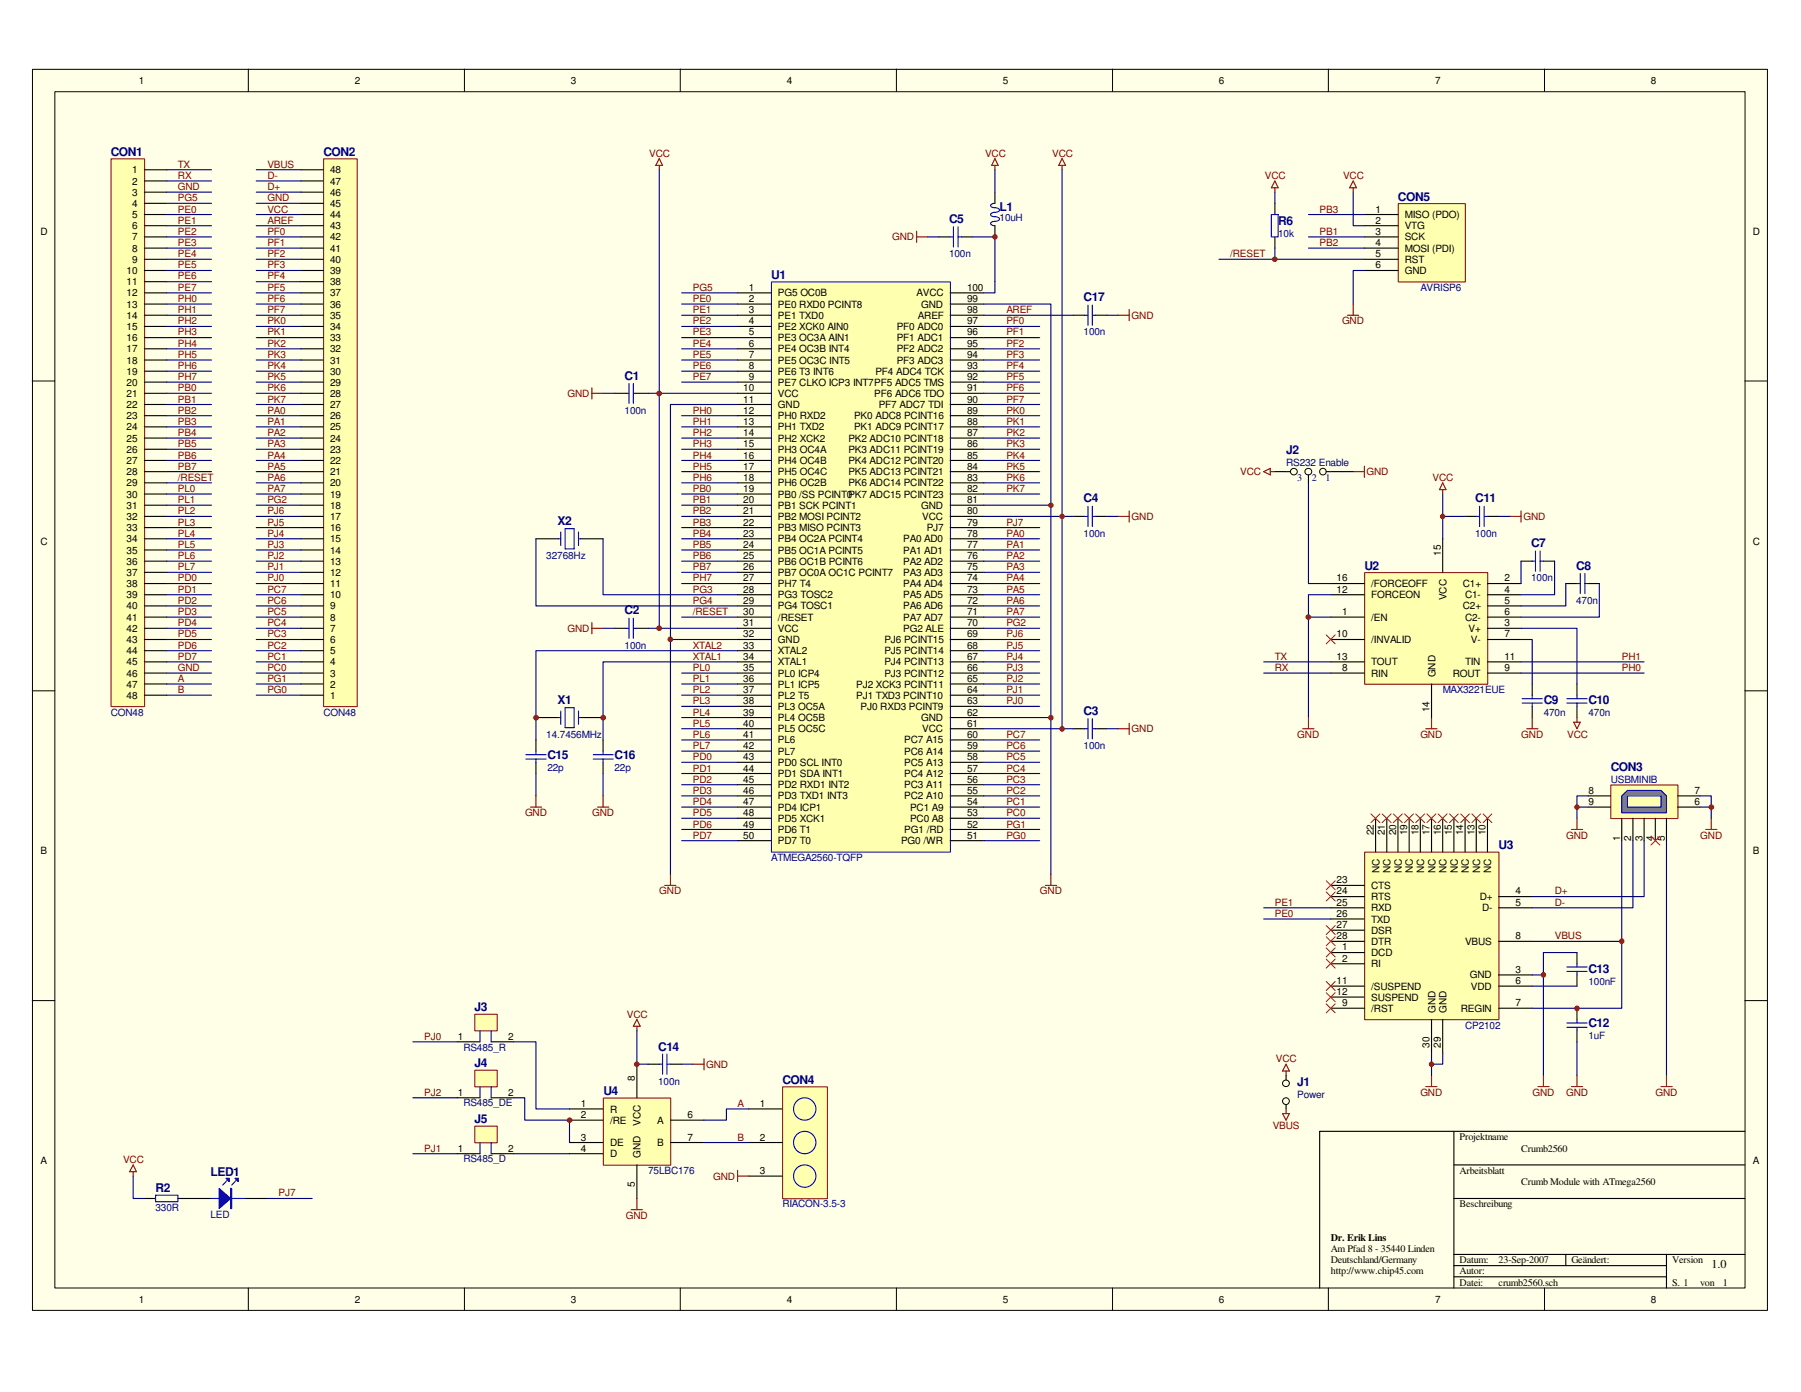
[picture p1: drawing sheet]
<svg xmlns="http://www.w3.org/2000/svg" width="279mm" height="216mm" viewBox="0 0 279 216" stroke-linecap="round" stroke-linejoin="round" font-family="sans-serif">
<defs><g id="words">
<g font-size="1.9" fill="#000080">
<text x="17.2" y="24.2">CON1</text>
<text x="50.2" y="24.2">CON2</text>
<text x="147.2" y="34.6">C5</text>
<text x="155.1" y="32.7">L1</text>
<text x="198.3" y="35">R6</text>
<text x="216.9" y="31.1">CON5</text>
<text x="119.6" y="43.3">U1</text>
<text x="168.1" y="46.7">C17</text>
<text x="96.9" y="58.9">C1</text>
<text x="199.5" y="70.5">J2</text>
<text x="168.1" y="77.9">C4</text>
<text x="228.9" y="77.9">C11</text>
<text x="86.5" y="81.4">X2</text>
<text x="211.7" y="88.3">U2</text>
<text x="237.5" y="84.9">C7</text>
<text x="244.5" y="88.3">C8</text>
<text x="96.9" y="95.3">C2</text>
<text x="86.5" y="109.2">X1</text>
<text x="168.1" y="110.9">C3</text>
<text x="239.5" y="109.2">C9</text>
<text x="246.4" y="109.2">C10</text>
<text x="84.9" y="117.6">C15</text>
<text x="95.3" y="117.6">C16</text>
<text x="249.9" y="119.6">CON3</text>
<text x="232.5" y="131.7">U3</text>
<text x="246.4" y="151">C13</text>
<text x="73.6" y="156.8">J3</text>
<text x="246.4" y="159.3">C12</text>
<text x="73.6" y="165.5">J4</text>
<text x="102.1" y="162.9">C14</text>
<text x="93.6" y="169.8">U4</text>
<text x="121.4" y="168.1">CON4</text>
<text x="201.3" y="168.5">J1</text>
<text x="73.6" y="174.2">J5</text>
<text x="24.1" y="185">R2</text>
<text x="32.6" y="182.3">LED1</text>
</g>
<text font-size="1.9" x="265.5" y="196.7">1.0</text>
<g font-size="1.6">
<text x="21.5" y="13">1</text>
<text x="55" y="13">2</text>
<text x="88.6" y="13">3</text>
<text x="122.1" y="13">4</text>
<text x="155.6" y="13">5</text>
<text x="189.1" y="13">6</text>
<text x="222.6" y="13">7</text>
<text x="256.1" y="13">8</text>
<text x="20.5" y="26.9">1</text>
<text x="20.5" y="28.6">2</text>
<text x="51.2" y="28.6">47</text>
<text x="51.2" y="26.9">48</text>
<text x="20.5" y="30.4">3</text>
<text x="20.5" y="32.1">4</text>
<text x="20.5" y="33.8">5</text>
<text x="20.5" y="35.6">6</text>
<text x="51.2" y="35.6">43</text>
<text x="51.2" y="33.8">44</text>
<text x="51.2" y="32.1">45</text>
<text x="51.2" y="30.4">46</text>
<text x="213.4" y="33">1</text>
<text x="213.4" y="34.7">2</text>
<text x="217.9" y="33.8">MISO (PDO)</text>
<text x="217.9" y="35.6">VTG</text>
<text x="6.3" y="36.4">D</text>
<text x="20.5" y="37.3">7</text>
<text x="20.5" y="39">8</text>
<text x="20.5" y="40.8">9</text>
<text x="51.2" y="40.8">40</text>
<text x="51.2" y="39">41</text>
<text x="51.2" y="37.3">42</text>
<text x="213.4" y="36.4">3</text>
<text x="213.4" y="38.1">4</text>
<text x="213.4" y="39.9">5</text>
<text x="213.4" y="41.6">6</text>
<text x="217.9" y="37.3">SCK</text>
<text x="217.9" y="39">MOSI (PDI)</text>
<text x="217.9" y="40.8">RST</text>
<text x="271.9" y="36.4">D</text>
<text x="19.6" y="42.5">10</text>
<text x="19.6" y="44.2">11</text>
<text x="19.6" y="46">12</text>
<text x="19.6" y="47.7">13</text>
<text x="51.2" y="47.7">36</text>
<text x="51.2" y="46">37</text>
<text x="51.2" y="44.2">38</text>
<text x="51.2" y="42.5">39</text>
<text x="116.2" y="45.1">1</text>
<text x="116.2" y="46.8">2</text>
<text x="120.7" y="46">PG5 OC0B</text>
<text x="120.7" y="47.7">PE0 RXD0 PCINT8</text>
<text x="142.2" y="46">AVCC</text>
<text x="142.9" y="47.7">GND</text>
<text x="150" y="45.1">100</text>
<text x="150" y="46.8">99</text>
<text x="217.9" y="42.5">GND</text>
<text x="19.6" y="49.4">14</text>
<text x="19.6" y="51.2">15</text>
<text x="19.6" y="52.9">16</text>
<text x="51.2" y="52.9">33</text>
<text x="51.2" y="51.2">34</text>
<text x="51.2" y="49.4">35</text>
<text x="116.2" y="48.6">3</text>
<text x="116.2" y="50.3">4</text>
<text x="116.2" y="52">5</text>
<text x="116.2" y="53.8">6</text>
<text x="120.7" y="49.4">PE1 TXD0</text>
<text x="120.7" y="51.2">PE2 XCK0 AIN0</text>
<text x="120.7" y="52.9">PE3 OC3A AIN1</text>
<text x="139.1" y="52.9">PF1 ADC1</text>
<text x="139.1" y="51.2">PF0 ADC0</text>
<text x="142.4" y="49.4">AREF</text>
<text x="150" y="48.6">98</text>
<text x="150" y="53.8">95</text>
<text x="150" y="52">96</text>
<text x="150" y="50.3">97</text>
<text x="19.6" y="54.7">17</text>
<text x="19.6" y="56.4">18</text>
<text x="19.6" y="58.1">19</text>
<text x="19.6" y="59.8">20</text>
<text x="51.2" y="59.8">29</text>
<text x="51.2" y="58.1">30</text>
<text x="51.2" y="56.4">31</text>
<text x="51.2" y="54.7">32</text>
<text x="116.2" y="55.5">7</text>
<text x="116.2" y="57.2">8</text>
<text x="116.2" y="59">9</text>
<text x="120.7" y="54.7">PE4 OC3B INT4</text>
<text x="120.7" y="56.4">PE5 OC3C INT5</text>
<text x="120.7" y="58.1">PE6 T3 INT6</text>
<text x="120.7" y="59.8">PE7 CLKO ICP3 INT7PF5 ADC5 TMS</text>
<text x="135.8" y="58.1">PF4 ADC4 TCK</text>
<text x="139.1" y="56.4">PF3 ADC3</text>
<text x="139.1" y="54.7">PF2 ADC2</text>
<text x="150" y="59">92</text>
<text x="150" y="55.5">94</text>
<text x="150" y="57.2">93</text>
<text x="19.6" y="61.6">21</text>
<text x="19.6" y="63.3">22</text>
<text x="19.6" y="65">23</text>
<text x="51.2" y="65">26</text>
<text x="51.2" y="63.3">27</text>
<text x="51.2" y="61.6">28</text>
<text x="115.3" y="60.7">10</text>
<text x="115.3" y="62.4">11</text>
<text x="115.3" y="64.2">12</text>
<text x="115.3" y="65.9">13</text>
<text x="120.7" y="61.6">VCC</text>
<text x="120.7" y="63.3">GND</text>
<text x="120.7" y="65">PH0 RXD2</text>
<text x="132.5" y="65">PK0 ADC8 PCINT16</text>
<text x="135.6" y="61.6">PF6 ADC6 TDO</text>
<text x="136.3" y="63.3">PF7 ADC7 TDI</text>
<text x="150" y="60.7">91</text>
<text x="150" y="65.9">88</text>
<text x="150" y="64.2">89</text>
<text x="150" y="62.4">90</text>
<text x="19.6" y="66.8">24</text>
<text x="19.6" y="68.5">25</text>
<text x="19.6" y="70.2">26</text>
<text x="19.6" y="72">27</text>
<text x="51.2" y="72">22</text>
<text x="51.2" y="70.2">23</text>
<text x="51.2" y="68.5">24</text>
<text x="51.2" y="66.8">25</text>
<text x="115.3" y="67.6">14</text>
<text x="115.3" y="69.4">15</text>
<text x="115.3" y="71.1">16</text>
<text x="120.7" y="66.8">PH1 TXD2</text>
<text x="120.7" y="68.5">PH2 XCK2</text>
<text x="120.7" y="70.2">PH3 OC4A</text>
<text x="120.7" y="72">PH4 OC4B</text>
<text x="131.6" y="72">PK4 ADC12 PCINT20</text>
<text x="131.6" y="70.2">PK3 ADC11 PCINT19</text>
<text x="131.6" y="68.5">PK2 ADC10 PCINT18</text>
<text x="132.5" y="66.8">PK1 ADC9 PCINT17</text>
<text x="150" y="71.1">85</text>
<text x="150" y="69.4">86</text>
<text x="150" y="67.6">87</text>
<text x="19.6" y="73.7">28</text>
<text x="19.6" y="75.4">29</text>
<text x="19.6" y="77.2">30</text>
<text x="51.2" y="77.2">19</text>
<text x="51.2" y="75.4">20</text>
<text x="51.2" y="73.7">21</text>
<text x="115.3" y="72.9">17</text>
<text x="115.3" y="74.6">18</text>
<text x="115.3" y="76.3">19</text>
<text x="120.7" y="73.7">PH5 OC4C</text>
<text x="120.7" y="75.4">PH6 OC2B</text>
<text x="120.7" y="77.2">PB0 /SS PCINT0PK7 ADC15 PCINT23</text>
<text x="131.6" y="75.4">PK6 ADC14 PCINT22</text>
<text x="131.6" y="73.7">PK5 ADC13 PCINT21</text>
<text x="150" y="76.3">82</text>
<text x="150" y="74.6">83</text>
<text x="150" y="72.9">84</text>
<text x="19.6" y="78.9">31</text>
<text x="19.6" y="80.6">32</text>
<text x="19.6" y="82.4">33</text>
<text x="51.2" y="82.4">16</text>
<text x="51.2" y="80.6">17</text>
<text x="51.2" y="78.9">18</text>
<text x="115.3" y="78.1">20</text>
<text x="115.3" y="79.8">21</text>
<text x="115.3" y="81.5">22</text>
<text x="115.3" y="83.2">23</text>
<text x="120.7" y="78.9">PB1 SCK PCINT1</text>
<text x="120.7" y="80.6">PB2 MOSI PCINT2</text>
<text x="120.7" y="82.4">PB3 MISO PCINT3</text>
<text x="142.9" y="78.9">GND</text>
<text x="143.1" y="80.6">VCC</text>
<text x="143.8" y="82.4">PJ7</text>
<text x="150" y="83.2">78</text>
<text x="150" y="79.8">80</text>
<text x="150" y="78.1">81</text>
<text x="150" y="81.5">79</text>
<text x="6.3" y="84.5">C</text>
<text x="19.6" y="84.1">34</text>
<text x="19.6" y="85.9">35</text>
<text x="19.6" y="87.6">36</text>
<text x="19.6" y="89.3">37</text>
<text x="51.2" y="89.3">12</text>
<text x="51.2" y="87.6">13</text>
<text x="51.2" y="85.9">14</text>
<text x="51.2" y="84.1">15</text>
<text x="115.3" y="85">24</text>
<text x="115.3" y="86.7">25</text>
<text x="115.3" y="88.4">26</text>
<text x="120.7" y="84.1">PB4 OC2A PCINT4</text>
<text x="120.7" y="85.9">PB5 OC1A PCINT5</text>
<text x="120.7" y="87.6">PB6 OC1B PCINT6</text>
<text x="120.7" y="89.3">PB7 OC0A OC1C PCINT7</text>
<text x="140.1" y="89.3">PA3 AD3</text>
<text x="140.1" y="87.6">PA2 AD2</text>
<text x="140.1" y="85.9">PA1 AD1</text>
<text x="140.1" y="84.1">PA0 AD0</text>
<text x="150" y="88.4">75</text>
<text x="150" y="86.7">76</text>
<text x="150" y="85">77</text>
<text x="223.5" y="86.2" transform="rotate(-90 223.5 86.2)">15</text>
<text x="271.9" y="84.5">C</text>
<text x="19.6" y="91.1">38</text>
<text x="19.6" y="92.8">39</text>
<text x="19.6" y="94.5">40</text>
<text x="51.2" y="94.5">9</text>
<text x="51.2" y="92.8">10</text>
<text x="51.2" y="91.1">11</text>
<text x="115.3" y="90.2">27</text>
<text x="115.3" y="91.9">28</text>
<text x="115.3" y="93.6">29</text>
<text x="115.3" y="95.4">30</text>
<text x="120.7" y="91.1">PH7 T4</text>
<text x="120.7" y="92.8">PG3 TOSC2</text>
<text x="120.7" y="94.5">PG4 TOSC1</text>
<text x="140.1" y="94.5">PA6 AD6</text>
<text x="140.1" y="92.8">PA5 AD5</text>
<text x="140.1" y="91.1">PA4 AD4</text>
<text x="150" y="95.4">71</text>
<text x="150" y="93.6">72</text>
<text x="150" y="91.9">73</text>
<text x="150" y="90.2">74</text>
<text x="207.3" y="91.9">12</text>
<text x="207.3" y="90.2">16</text>
<text x="208.2" y="95.4">1</text>
<text x="212.7" y="92.8">FORCEON</text>
<text x="212.7" y="91.1">/FORCEOFF</text>
<text x="224.4" y="93.1" transform="rotate(-90 224.4 93.1)">VCC</text>
<text x="226.9" y="91.1">C1+</text>
<text x="226.9" y="94.5">C2+</text>
<text x="227.3" y="92.8">C1-</text>
<text x="233.4" y="90.2">2</text>
<text x="233.4" y="93.6">5</text>
<text x="233.4" y="91.9">4</text>
<text x="233.4" y="95.4">6</text>
<text x="19.6" y="96.3">41</text>
<text x="19.6" y="98">42</text>
<text x="19.6" y="99.7">43</text>
<text x="19.6" y="101.5">44</text>
<text x="51.2" y="101.5">5</text>
<text x="51.2" y="99.7">6</text>
<text x="51.2" y="98">7</text>
<text x="51.2" y="96.3">8</text>
<text x="115.3" y="97.1">31</text>
<text x="115.3" y="98.8">32</text>
<text x="115.3" y="100.6">33</text>
<text x="120.7" y="96.3">/RESET</text>
<text x="120.7" y="98">VCC</text>
<text x="120.7" y="99.7">GND</text>
<text x="120.7" y="101.5">XTAL2</text>
<text x="137.2" y="101.5">PJ5 PCINT14</text>
<text x="137.2" y="99.7">PJ6 PCINT15</text>
<text x="140.1" y="98">PG2 ALE</text>
<text x="140.1" y="96.3">PA7 AD7</text>
<text x="150" y="100.6">68</text>
<text x="150" y="98.8">69</text>
<text x="150" y="97.1">70</text>
<text x="207.3" y="98.8">10</text>
<text x="212.7" y="96.3">/EN</text>
<text x="212.7" y="99.7">/INVALID</text>
<text x="227.3" y="96.3">C2-</text>
<text x="227.8" y="98">V+</text>
<text x="228.2" y="99.7">V-</text>
<text x="233.4" y="97.1">3</text>
<text x="233.4" y="98.8">7</text>
<text x="19.6" y="103.2">45</text>
<text x="19.6" y="104.9">46</text>
<text x="19.6" y="106.7">47</text>
<text x="51.2" y="106.7">2</text>
<text x="51.2" y="104.9">3</text>
<text x="51.2" y="103.2">4</text>
<text x="115.3" y="102.3">34</text>
<text x="115.3" y="104.1">35</text>
<text x="115.3" y="105.8">36</text>
<text x="115.3" y="107.5">37</text>
<text x="120.7" y="103.2">XTAL1</text>
<text x="120.7" y="104.9">PL0 ICP4</text>
<text x="120.7" y="106.7">PL1 ICP5</text>
<text x="132.8" y="106.7">PJ2 XCK3 PCINT11</text>
<text x="137.2" y="104.9">PJ3 PCINT12</text>
<text x="137.2" y="103.2">PJ4 PCINT13</text>
<text x="150" y="104.1">66</text>
<text x="150" y="102.3">67</text>
<text x="150" y="107.5">64</text>
<text x="150" y="105.8">65</text>
<text x="207.3" y="102.3">13</text>
<text x="208.2" y="104.1">8</text>
<text x="212.7" y="104.9">RIN</text>
<text x="212.7" y="103.2">TOUT</text>
<text x="222.7" y="105.1" transform="rotate(-90 222.7 105.1)">GND</text>
<text x="225.4" y="104.9">ROUT</text>
<text x="227.3" y="103.2">TIN</text>
<text x="233.4" y="104.1">9</text>
<text x="233.4" y="102.3">11</text>
<text x="19.6" y="108.4">48</text>
<text x="51.2" y="108.4">1</text>
<text x="115.3" y="109.3">38</text>
<text x="115.3" y="111">39</text>
<text x="115.3" y="112.7">40</text>
<text x="120.7" y="108.4">PL2 T5</text>
<text x="120.7" y="110.1">PL3 OC5A</text>
<text x="120.7" y="111.8">PL4 OC5B</text>
<text x="120.7" y="113.6">PL5 OC5C</text>
<text x="132.8" y="108.4">PJ1 TXD3 PCINT10</text>
<text x="133.5" y="110.1">PJ0 RXD3 PCINT9</text>
<text x="142.9" y="111.8">GND</text>
<text x="143.1" y="113.6">VCC</text>
<text x="150" y="112.7">61</text>
<text x="150" y="111">62</text>
<text x="150" y="109.3">63</text>
<text x="221.8" y="110.4" transform="rotate(-90 221.8 110.4)">14</text>
<text x="115.3" y="114.5">41</text>
<text x="115.3" y="116.2">42</text>
<text x="115.3" y="117.9">43</text>
<text x="115.3" y="119.7">44</text>
<text x="120.7" y="115.3">PL6</text>
<text x="120.7" y="117.1">PL7</text>
<text x="120.7" y="118.8">PD0 SCL INT0</text>
<text x="140.3" y="118.8">PC5 A13</text>
<text x="140.3" y="117.1">PC6 A14</text>
<text x="140.3" y="115.3">PC7 A15</text>
<text x="150" y="119.7">57</text>
<text x="150" y="117.9">58</text>
<text x="150" y="116.2">59</text>
<text x="150" y="114.5">60</text>
<text x="115.3" y="121.4">45</text>
<text x="115.3" y="123.1">46</text>
<text x="115.3" y="124.9">47</text>
<text x="120.7" y="120.5">PD1 SDA INT1</text>
<text x="120.7" y="122.3">PD2 RXD1 INT2</text>
<text x="120.7" y="124">PD3 TXD1 INT3</text>
<text x="120.7" y="125.7">PD4 ICP1</text>
<text x="140.3" y="124">PC2 A10</text>
<text x="140.3" y="122.3">PC3 A11</text>
<text x="140.3" y="120.5">PC4 A12</text>
<text x="141.2" y="125.7">PC1 A9</text>
<text x="150" y="123.1">55</text>
<text x="150" y="121.4">56</text>
<text x="150" y="124.9">54</text>
<text x="246.4" y="124.9">9</text>
<text x="246.4" y="123.1">8</text>
<text x="262.9" y="123.1">7</text>
<text x="262.9" y="124.9">6</text>
<text x="115.3" y="126.6">48</text>
<text x="115.3" y="128.4">49</text>
<text x="115.3" y="130.1">50</text>
<text x="120.7" y="127.5">PD5 XCK1</text>
<text x="120.7" y="129.2">PD6 T1</text>
<text x="120.7" y="130.9">PD7 T0</text>
<text x="139.8" y="130.9">PG0 /WR</text>
<text x="140.3" y="129.2">PG1 /RD</text>
<text x="141.2" y="127.5">PC0 A8</text>
<text x="150" y="128.4">52</text>
<text x="150" y="126.6">53</text>
<text x="150" y="130.1">51</text>
<text x="213.1" y="129.5" transform="rotate(-90 213.1 129.5)">22</text>
<text x="214.8" y="129.5" transform="rotate(-90 214.8 129.5)">21</text>
<text x="216.6" y="129.5" transform="rotate(-90 216.6 129.5)">20</text>
<text x="218.3" y="129.5" transform="rotate(-90 218.3 129.5)">19</text>
<text x="220" y="129.5" transform="rotate(-90 220 129.5)">18</text>
<text x="221.8" y="129.5" transform="rotate(-90 221.8 129.5)">17</text>
<text x="223.5" y="129.5" transform="rotate(-90 223.5 129.5)">16</text>
<text x="225.3" y="129.5" transform="rotate(-90 225.3 129.5)">15</text>
<text x="227" y="129.5" transform="rotate(-90 227 129.5)">14</text>
<text x="228.7" y="129.5" transform="rotate(-90 228.7 129.5)">13</text>
<text x="230.5" y="129.5" transform="rotate(-90 230.5 129.5)">10</text>
<text x="251.3" y="130.4" transform="rotate(-90 251.3 130.4)">1</text>
<text x="253.1" y="130.4" transform="rotate(-90 253.1 130.4)">2</text>
<text x="254.8" y="130.4" transform="rotate(-90 254.8 130.4)">3</text>
<text x="256.5" y="130.4" transform="rotate(-90 256.5 130.4)">4</text>
<text x="258.3" y="130.4" transform="rotate(-90 258.3 130.4)">5</text>
<text x="6.3" y="132.5">B</text>
<text x="207.3" y="137">23</text>
<text x="212.7" y="137.9">CTS</text>
<text x="214" y="135.4" transform="rotate(-90 214 135.4)">NC</text>
<text x="215.7" y="135.4" transform="rotate(-90 215.7 135.4)">NC</text>
<text x="217.5" y="135.4" transform="rotate(-90 217.5 135.4)">NC</text>
<text x="219.2" y="135.4" transform="rotate(-90 219.2 135.4)">NC</text>
<text x="220.9" y="135.4" transform="rotate(-90 220.9 135.4)">NC</text>
<text x="222.7" y="135.4" transform="rotate(-90 222.7 135.4)">NC</text>
<text x="224.4" y="135.4" transform="rotate(-90 224.4 135.4)">NC</text>
<text x="226.1" y="135.4" transform="rotate(-90 226.1 135.4)">NC</text>
<text x="227.9" y="135.4" transform="rotate(-90 227.9 135.4)">NC</text>
<text x="229.6" y="135.4" transform="rotate(-90 229.6 135.4)">NC</text>
<text x="231.4" y="135.4" transform="rotate(-90 231.4 135.4)">NC</text>
<text x="271.9" y="132.5">B</text>
<text x="207.3" y="143.9">27</text>
<text x="207.3" y="142.2">26</text>
<text x="207.3" y="140.5">25</text>
<text x="207.3" y="138.7">24</text>
<text x="212.7" y="143.1">TXD</text>
<text x="212.7" y="141.4">RXD</text>
<text x="212.7" y="139.6">RTS</text>
<text x="229.6" y="139.6">D+</text>
<text x="229.9" y="141.4">D-</text>
<text x="235.1" y="140.5">5</text>
<text x="235.1" y="138.7">4</text>
<text x="207.3" y="145.7">28</text>
<text x="208.2" y="149.1">2</text>
<text x="208.2" y="147.4">1</text>
<text x="212.7" y="148.3">DCD</text>
<text x="212.7" y="146.6">DTR</text>
<text x="212.7" y="144.8">DSR</text>
<text x="227.3" y="146.6">VBUS</text>
<text x="235.1" y="145.7">8</text>
<text x="207.3" y="154.3">12</text>
<text x="207.3" y="152.6">11</text>
<text x="212.7" y="155.2">SUSPEND</text>
<text x="212.7" y="153.5">/SUSPEND</text>
<text x="212.7" y="150">RI</text>
<text x="228" y="151.8">GND</text>
<text x="228.2" y="153.5">VDD</text>
<text x="235.1" y="152.6">6</text>
<text x="235.1" y="150.9">3</text>
<text x="71" y="161.3">1</text>
<text x="78.8" y="161.3">2</text>
<text x="208.2" y="156.1">9</text>
<text x="212.7" y="156.9">/RST</text>
<text x="222.7" y="157.1" transform="rotate(-90 222.7 157.1)">GND</text>
<text x="224.4" y="157.1" transform="rotate(-90 224.4 157.1)">GND</text>
<text x="226.6" y="156.9">REGIN</text>
<text x="235.1" y="156.1">7</text>
<text x="98.5" y="167.7" transform="rotate(-90 98.5 167.7)">8</text>
<text x="221.8" y="162.5" transform="rotate(-90 221.8 162.5)">30</text>
<text x="223.5" y="162.5" transform="rotate(-90 223.5 162.5)">29</text>
<text x="71" y="170">1</text>
<text x="78.8" y="170">2</text>
<text x="90.1" y="171.7">1</text>
<text x="90.1" y="173.4">2</text>
<text x="94.7" y="172.6">R</text>
<text x="106.6" y="173.4">6</text>
<text x="117.9" y="171.7">1</text>
<text x="71" y="178.6">1</text>
<text x="78.8" y="178.6">2</text>
<text x="90.1" y="176.9">3</text>
<text x="90.1" y="178.6">4</text>
<text x="94.7" y="174.3">/RE</text>
<text x="94.7" y="177.8">DE</text>
<text x="94.7" y="179.5">D</text>
<text x="99.4" y="179.7" transform="rotate(-90 99.4 179.7)">GND</text>
<text x="99.4" y="174.6" transform="rotate(-90 99.4 174.6)">VCC</text>
<text x="101.9" y="174.3">A</text>
<text x="101.9" y="177.8">B</text>
<text x="106.6" y="176.9">7</text>
<text x="117.9" y="176.9">2</text>
<text x="226.4" y="176.9">Projektname</text>
<text x="236" y="178.6">Crumb2560</text>
<text x="6.3" y="180.6">A</text>
<text x="98.5" y="184.1" transform="rotate(-90 98.5 184.1)">5</text>
<text x="117.9" y="182.1">3</text>
<text x="226.4" y="182">Arbeitsblatt</text>
<text x="236" y="183.8">Crumb Module with ATmega2560</text>
<text x="271.9" y="180.6">A</text>
<text x="226.4" y="187.2">Beschreibung</text>
<text x="206.5" y="194.2">Am Pfad 8 - 35440 Linden</text>
<text x="206.5" y="195.9">Deutschland/Germany</text>
<text x="206.5" y="197.7">http://www.chip45.com</text>
<text x="206.5" y="192.5">Dr. Erik Lins</text>
<text x="226.4" y="195.9">Datum:</text>
<text x="226.4" y="197.7">Autor:</text>
<text x="232.5" y="195.9">23-Sep-2007</text>
<text x="243.8" y="195.9">Geändert:</text>
<text x="259.4" y="195.9">Version</text>
<text x="21.5" y="202.1">1</text>
<text x="55" y="202.1">2</text>
<text x="88.6" y="202.1">3</text>
<text x="122.1" y="202.1">4</text>
<text x="155.6" y="202.1">5</text>
<text x="189.1" y="202.1">6</text>
<text x="222.6" y="202.1">7</text>
<text x="226.4" y="199.4">Datei:</text>
<text x="232.5" y="199.4">crumb2560.sch</text>
<text x="256.1" y="202.1">8</text>
<text x="259.4" y="199.4">S. 1</text>
<text x="263.8" y="199.4">von</text>
<text x="267.3" y="199.4">1</text>
</g>
<g font-size="1.6" fill="#800000">
<text x="27.6" y="26">TX</text>
<text x="27.6" y="27.8">RX</text>
<text x="27.6" y="29.5">GND</text>
<text x="41.5" y="26">VBUS</text>
<text x="41.5" y="27.8">D-</text>
<text x="41.5" y="29.5">D+</text>
<text x="100.7" y="24.3">VCC</text>
<text x="152.8" y="24.3">VCC</text>
<text x="163.2" y="24.3">VCC</text>
<text x="196.2" y="27.8">VCC</text>
<text x="208.4" y="27.8">VCC</text>
<text x="27.6" y="33">PE0</text>
<text x="27.6" y="34.7">PE1</text>
<text x="27.6" y="31.2">PG5</text>
<text x="41.5" y="31.2">GND</text>
<text x="41.5" y="33">VCC</text>
<text x="41.5" y="34.7">AREF</text>
<text x="204.7" y="33">PB3</text>
<text x="27.6" y="36.4">PE2</text>
<text x="27.6" y="38.1">PE3</text>
<text x="27.6" y="39.9">PE4</text>
<text x="27.6" y="41.6">PE5</text>
<text x="41.5" y="36.4">PF0</text>
<text x="41.5" y="38.1">PF1</text>
<text x="41.5" y="39.9">PF2</text>
<text x="41.5" y="41.6">PF3</text>
<text x="138.4" y="37.3">GND</text>
<text x="190.8" y="39.9">/RESET</text>
<text x="204.7" y="38.1">PB2</text>
<text x="204.7" y="36.4">PB1</text>
<text x="27.6" y="43.3">PE6</text>
<text x="27.6" y="45.1">PE7</text>
<text x="27.6" y="46.8">PH0</text>
<text x="41.5" y="43.3">PF4</text>
<text x="41.5" y="45.1">PF5</text>
<text x="41.5" y="46.8">PF6</text>
<text x="107.5" y="45.1">PG5</text>
<text x="107.5" y="46.8">PE0</text>
<text x="27.6" y="48.6">PH1</text>
<text x="27.6" y="50.3">PH2</text>
<text x="27.6" y="52">PH3</text>
<text x="27.6" y="53.8">PH4</text>
<text x="41.5" y="48.6">PF7</text>
<text x="41.5" y="50.3">PK0</text>
<text x="41.5" y="52">PK1</text>
<text x="41.5" y="53.8">PK2</text>
<text x="107.5" y="48.6">PE1</text>
<text x="107.5" y="50.3">PE2</text>
<text x="107.5" y="52">PE3</text>
<text x="107.5" y="53.8">PE4</text>
<text x="156.1" y="50.3">PF0</text>
<text x="156.1" y="52">PF1</text>
<text x="156.1" y="53.8">PF2</text>
<text x="156.1" y="48.6">AREF</text>
<text x="175.6" y="49.4">GND</text>
<text x="208.2" y="50.3">GND</text>
<text x="27.6" y="55.5">PH5</text>
<text x="27.6" y="57.2">PH6</text>
<text x="27.6" y="59">PH7</text>
<text x="41.5" y="55.5">PK3</text>
<text x="41.5" y="57.2">PK4</text>
<text x="41.5" y="59">PK5</text>
<text x="107.5" y="55.5">PE5</text>
<text x="107.5" y="57.2">PE6</text>
<text x="107.5" y="59">PE7</text>
<text x="156.1" y="55.5">PF3</text>
<text x="156.1" y="57.2">PF4</text>
<text x="156.1" y="59">PF5</text>
<text x="27.6" y="60.7">PB0</text>
<text x="27.6" y="62.4">PB1</text>
<text x="27.6" y="64.2">PB2</text>
<text x="27.6" y="65.9">PB3</text>
<text x="41.5" y="60.7">PK6</text>
<text x="41.5" y="62.4">PK7</text>
<text x="41.5" y="64.2">PA0</text>
<text x="41.5" y="65.9">PA1</text>
<text x="88.1" y="61.6">GND</text>
<text x="107.5" y="64.2">PH0</text>
<text x="107.5" y="65.9">PH1</text>
<text x="156.1" y="64.2">PK0</text>
<text x="156.1" y="65.9">PK1</text>
<text x="156.1" y="60.7">PF6</text>
<text x="156.1" y="62.4">PF7</text>
<text x="27.6" y="67.6">PB4</text>
<text x="27.6" y="69.4">PB5</text>
<text x="27.6" y="71.1">PB6</text>
<text x="41.5" y="67.6">PA2</text>
<text x="41.5" y="69.4">PA3</text>
<text x="41.5" y="71.1">PA4</text>
<text x="107.5" y="67.6">PH2</text>
<text x="107.5" y="69.4">PH3</text>
<text x="107.5" y="71.1">PH4</text>
<text x="156.1" y="67.6">PK2</text>
<text x="156.1" y="69.4">PK3</text>
<text x="156.1" y="71.1">PK4</text>
<text x="27.6" y="72.9">PB7</text>
<text x="27.6" y="76.3">PL0</text>
<text x="27.6" y="74.6">/RESET</text>
<text x="41.5" y="72.9">PA5</text>
<text x="41.5" y="74.6">PA6</text>
<text x="41.5" y="76.3">PA7</text>
<text x="107.5" y="72.9">PH5</text>
<text x="107.5" y="74.6">PH6</text>
<text x="107.5" y="76.3">PB0</text>
<text x="156.1" y="72.9">PK5</text>
<text x="156.1" y="74.6">PK6</text>
<text x="156.1" y="76.3">PK7</text>
<text x="192.4" y="73.7">VCC</text>
<text x="212" y="73.7">GND</text>
<text x="222.2" y="74.6">VCC</text>
<text x="27.6" y="78.1">PL1</text>
<text x="27.6" y="79.8">PL2</text>
<text x="27.6" y="81.5">PL3</text>
<text x="27.6" y="83.2">PL4</text>
<text x="41.5" y="78.1">PG2</text>
<text x="41.5" y="83.2">PJ4</text>
<text x="41.5" y="81.5">PJ5</text>
<text x="41.5" y="79.8">PJ6</text>
<text x="107.5" y="78.1">PB1</text>
<text x="107.5" y="79.8">PB2</text>
<text x="107.5" y="81.5">PB3</text>
<text x="107.5" y="83.2">PB4</text>
<text x="156.1" y="83.2">PA0</text>
<text x="156.1" y="81.5">PJ7</text>
<text x="175.6" y="80.6">GND</text>
<text x="236.3" y="80.6">GND</text>
<text x="27.6" y="85">PL5</text>
<text x="27.6" y="86.7">PL6</text>
<text x="27.6" y="88.4">PL7</text>
<text x="41.5" y="88.4">PJ1</text>
<text x="41.5" y="86.7">PJ2</text>
<text x="41.5" y="85">PJ3</text>
<text x="107.5" y="85">PB5</text>
<text x="107.5" y="86.7">PB6</text>
<text x="107.5" y="88.4">PB7</text>
<text x="156.1" y="85">PA1</text>
<text x="156.1" y="86.7">PA2</text>
<text x="156.1" y="88.4">PA3</text>
<text x="27.6" y="90.2">PD0</text>
<text x="27.6" y="91.9">PD1</text>
<text x="27.6" y="93.6">PD2</text>
<text x="27.6" y="95.4">PD3</text>
<text x="41.5" y="90.2">PJ0</text>
<text x="41.5" y="95.4">PC5</text>
<text x="41.5" y="93.6">PC6</text>
<text x="41.5" y="91.9">PC7</text>
<text x="107.5" y="90.2">PH7</text>
<text x="107.5" y="91.9">PG3</text>
<text x="107.5" y="93.6">PG4</text>
<text x="107.5" y="95.4">/RESET</text>
<text x="156.1" y="90.2">PA4</text>
<text x="156.1" y="91.9">PA5</text>
<text x="156.1" y="93.6">PA6</text>
<text x="156.1" y="95.4">PA7</text>
<text x="27.6" y="97.1">PD4</text>
<text x="27.6" y="98.8">PD5</text>
<text x="27.6" y="100.6">PD6</text>
<text x="41.5" y="100.6">PC2</text>
<text x="41.5" y="98.8">PC3</text>
<text x="41.5" y="97.1">PC4</text>
<text x="88.1" y="98">GND</text>
<text x="107.5" y="100.6">XTAL2</text>
<text x="156.1" y="100.6">PJ5</text>
<text x="156.1" y="98.8">PJ6</text>
<text x="156.1" y="97.1">PG2</text>
<text x="27.6" y="105.8">A</text>
<text x="27.6" y="107.5">B</text>
<text x="27.6" y="104.1">GND</text>
<text x="27.6" y="102.3">PD7</text>
<text x="41.5" y="104.1">PC0</text>
<text x="41.5" y="102.3">PC1</text>
<text x="41.5" y="107.5">PG0</text>
<text x="41.5" y="105.8">PG1</text>
<text x="107.5" y="104.1">PL0</text>
<text x="107.5" y="105.8">PL1</text>
<text x="107.5" y="107.5">PL2</text>
<text x="107.5" y="102.3">XTAL1</text>
<text x="156.1" y="107.5">PJ1</text>
<text x="156.1" y="105.8">PJ2</text>
<text x="156.1" y="104.1">PJ3</text>
<text x="156.1" y="102.3">PJ4</text>
<text x="197.8" y="102.3">TX</text>
<text x="197.8" y="104.1">RX</text>
<text x="251.6" y="104.1">PH0</text>
<text x="251.6" y="102.3">PH1</text>
<text x="107.5" y="109.3">PL3</text>
<text x="107.5" y="111">PL4</text>
<text x="107.5" y="112.7">PL5</text>
<text x="156.1" y="109.3">PJ0</text>
<text x="175.6" y="113.6">GND</text>
<text x="107.5" y="114.5">PL6</text>
<text x="107.5" y="116.2">PL7</text>
<text x="107.5" y="117.9">PD0</text>
<text x="107.5" y="119.7">PD1</text>
<text x="156.1" y="119.7">PC4</text>
<text x="156.1" y="117.9">PC5</text>
<text x="156.1" y="116.2">PC6</text>
<text x="156.1" y="114.5">PC7</text>
<text x="201.3" y="114.5">GND</text>
<text x="220.3" y="114.5">GND</text>
<text x="236" y="114.5">GND</text>
<text x="243.1" y="114.5">VCC</text>
<text x="107.5" y="121.4">PD2</text>
<text x="107.5" y="123.1">PD3</text>
<text x="107.5" y="124.9">PD4</text>
<text x="156.1" y="124.9">PC1</text>
<text x="156.1" y="123.1">PC2</text>
<text x="156.1" y="121.4">PC3</text>
<text x="81.4" y="126.6">GND</text>
<text x="91.9" y="126.6">GND</text>
<text x="107.5" y="126.6">PD5</text>
<text x="107.5" y="128.4">PD6</text>
<text x="107.5" y="130.1">PD7</text>
<text x="156.1" y="130.1">PG0</text>
<text x="156.1" y="128.4">PG1</text>
<text x="156.1" y="126.6">PC0</text>
<text x="243" y="130.1">GND</text>
<text x="263.8" y="130.1">GND</text>
<text x="102.3" y="138.7">GND</text>
<text x="161.3" y="138.7">GND</text>
<text x="197.8" y="140.5">PE1</text>
<text x="197.8" y="142.2">PE0</text>
<text x="241.2" y="138.7">D+</text>
<text x="241.2" y="140.5">D-</text>
<text x="241.2" y="145.7">VBUS</text>
<text x="65.8" y="161.3">PJ0</text>
<text x="97.2" y="157.8">VCC</text>
<text x="109.6" y="165.6">GND</text>
<text x="198" y="164.8">VCC</text>
<text x="65.8" y="170">PJ2</text>
<text x="114.4" y="171.7">A</text>
<text x="220.3" y="170">GND</text>
<text x="237.7" y="170">GND</text>
<text x="243" y="170">GND</text>
<text x="256.8" y="170">GND</text>
<text x="65.8" y="178.6">PJ1</text>
<text x="114.4" y="176.9">B</text>
<text x="197.4" y="175.2">VBUS</text>
<text x="19.1" y="180.3">VCC</text>
<text x="43.2" y="185.5">PJ7</text>
<text x="110.6" y="183">GND</text>
<text x="97.1" y="189">GND</text>
</g>
<g font-size="1.6" fill="#000080">
<text x="155.1" y="34.3">10uH</text>
<text x="147.2" y="39.9">100n</text>
<text x="198.3" y="36.8">10k</text>
<text x="220.3" y="45.1">AVRISP6</text>
<text x="168.1" y="52">100n</text>
<text x="96.9" y="64.2">100n</text>
<text x="199.5" y="72.3">RS232 Enable</text>
<text x="201.3" y="74.5">3</text>
<text x="203.5" y="74.5">2</text>
<text x="205.6" y="74.5">1</text>
<text x="168.1" y="83.2">100n</text>
<text x="228.9" y="83.2">100n</text>
<text x="84.8" y="86.7">32768Hz</text>
<text x="237.5" y="90.2">100n</text>
<text x="244.5" y="93.6">470n</text>
<text x="96.9" y="100.6">100n</text>
<text x="223.8" y="107.5">MAX3221EUE</text>
<text x="17.2" y="111">CON48</text>
<text x="50.2" y="111">CON48</text>
<text x="239.5" y="111">470n</text>
<text x="246.4" y="111">470n</text>
<text x="84.8" y="114.5">14.7456MHz</text>
<text x="84.9" y="119.5">22p</text>
<text x="95.3" y="119.5">22p</text>
<text x="168.1" y="116.2">100n</text>
<text x="249.9" y="121.4">USBMINIB</text>
<text x="119.6" y="133.5">ATMEGA2560-TQFP</text>
<text x="246.4" y="152.8">100nF</text>
<text x="227.3" y="159.6">CP2102</text>
<text x="246.4" y="161.1">1uF</text>
<text x="71.9" y="163">RS485_R</text>
<text x="71.9" y="171.5">RS485_DE</text>
<text x="102.1" y="168.2">100n</text>
<text x="201.3" y="170.3">Power</text>
<text x="71.9" y="180.2">RS485_D</text>
<text x="100.5" y="182.1">75LBC176</text>
<text x="24.1" y="187.8">330R</text>
<text x="32.6" y="188.8">LED</text>
<text x="121.4" y="187.3">RIACON-3.5-3</text>
</g>
</g></defs>
<path d="M5 10.8h269.2v192.4h-269.2z" fill="#ffffe8"/>
<g fill="none" stroke="#000" stroke-width=".16">
<path d="M5 10.8h269.2v192.4h-269.2zM8.5 14.2h262.2v185.6h-262.2zM38.5 10.7v3.5M72.1 10.7v3.5M105.5 10.7v3.5M139.1 10.7v3.5M172.6 10.7v3.5M206.1 10.7v3.5M239.6 10.7v3.5M5 59.1h3.5M270.7 59.1h3.5M5 107.1h3.5"/>
<path d="M270.7 107.1h3.5M5 155.2h3.5M270.7 155.2h3.5M38.5 199.8v3.4M72.1 199.8v3.4M105.5 199.8v3.4M139.1 199.8v3.4M172.6 199.8v3.4M206.1 199.8v3.4M239.6 199.8v3.4"/>
</g>
<g fill="none" stroke="#000" stroke-width=".17">
<path d="M83.1 83.6h3.5M90.1 83.6h3.5M166.5 80.1h1.7M170 80.1h1.7M83.1 114.8v1.7M83.1 118.2v1.8M83.1 111.3h3.5M90.1 111.3h3.5M93.6 114.8v1.7M93.6 118.2v1.8M166.5 113h1.7M170 113h1.7"/>
<path d="M225.6 175.5v24.3M270.7 175.5h-66v24.3M22.4 185.9h1.7M27.6 185.9h5.2M38 185.9h3.5M225.6 194.6h45.1M225.6 196.3h32.9M225.6 198h32.9M225.6 180.7h45.1M225.6 185.9h45.1M242.9 194.6v1.7M258.5 194.6v5.2"/>
</g>
<g fill="none" stroke="#00f" stroke-width=".17">
<path d="M168.8 78.5v3.2M169.5 78.5v3.2M86.6 83.6h.4M87 82.5v2.1M87.7 82h1.4v3.1h-1.4zM89.7 82.5v2.1M89.7 83.6h.4M168.2 80.1h.6M169.5 80.1h.5M81.6 117.7h3.1M81.6 117.1h3.1M83.1 116.5v.6"/>
<path d="M83.1 117.7v.5M86.6 111.3h.4M87 110.3v2.1M87.7 109.8h1.4v3.1h-1.4zM89.7 110.3v2.1M89.7 111.3h.4M92 117.7h3.1M92 117.1h3.1M93.6 116.5v.6M93.6 117.7v.5M168.2 113h.6M168.8 111.5v3.1"/>
<path d="M169.5 113h.5M169.5 111.5v3.1M24.1 185.4h3.5v1h-3.5zM32.8 185.9h5.2M35.2 183.1l-.7 .7M36.6 183.1l-.7 .7"/>
</g>
<path d="M175.2 79.2v1.8M173.4 80.1h1.8M173.4 113h1.8M175.2 112.2v1.7M82.3 125.2h1.7M83.1 123.4v1.8M92.7 125.2h1.7M93.6 123.4v1.8" fill="none" stroke="#800000" stroke-width=".17"/>
<path d="M171.7 80.1h1.7M83.1 120v3.4M93.6 120v3.4M171.7 113h1.7" fill="none" stroke="#000080" stroke-width=".17"/>
<path d="M34 184.3l1.8 1.6-1.8 1.6z" fill="#00f"/>
<path d="M34 184.3l1.8 1.6-1.8 1.6zM35.8 184.3h.1v3.2h-.1zM35.9 184.3v3.2" fill="none" stroke="#00f" stroke-width=".17"/>
<path d="M36.4 182.8h.6v.5z" fill="#00f"/>
<path d="M36.4 182.8h.6v.5z" fill="none" stroke="#00f" stroke-width=".17"/>
<path d="M35.1 182.8h.5v.5z" fill="#00f"/>
<path d="M35.1 182.8h.5v.5z" fill="none" stroke="#00f" stroke-width=".17"/>
<path d="M20.7 180.7l.5 1h-1.1zM20.7 181.7v.7" fill="none" stroke="#800000" stroke-width=".17"/>
<path d="M217 31.6h10.3v12.1h-10.3z" fill="#ffffb0"/>
<path d="M216.9 31.6h10.4v12.1h-10.4z" fill="none" stroke="#800000" stroke-width=".16"/>
<g fill="none" stroke="#000" stroke-width=".17">
<path d="M145.7 36.7h1.7M149.1 36.7h1.8M154.3 29.8v1.7M154.3 35v1.7M197.8 31.5v1.8M197.8 36.7v1.8M211.7 33.3h5.2M211.7 35h5.2M211.7 36.7h5.2M211.7 38.5h5.2M211.7 40.2h5.2M211.7 42h5.2"/>
<path d="M236 87h1.7M239.4 87h1.8M242.9 90.5h1.7M246.4 90.5h1.7M237.7 106.1v1.7M237.7 109.6v1.7M244.6 106.1v1.7M244.6 109.6v1.7M199.5 166.8v.7M199.5 171.3v.7"/>
</g>
<path d="M143.9 36.7h1.8M150.9 36.7h3.4v7M154.3 26.3v3.5M203 33.3h8.7M203 36.7h8.7M209.9 29.8v5.2h1.8M211.7 42h-1.8v5.2M236 104.4h19.1" fill="none" stroke="#000080" stroke-width=".17"/>
<g fill="none" stroke="#800000" stroke-width=".17">
<path d="M142.2 35.9v1.7M142.2 36.7h1.7M154.3 24.6l.6 1.1h-1.1zM154.3 25.7v.6M197.8 28.1l.5 1h-1.1zM197.8 29.1v.7M209.9 28.1l.5 1h-1zM209.9 29.1v.7M209 48.9h1.8M209.9 47.2v1.7M223.8 74.9l.5 1h-1zM223.8 75.9v.7"/>
<path d="M221.2 113h1.7M222.1 111.3v1.7M236.9 113h1.7M237.7 111.3v1.7M244.1 112h1.1l-.6 1zM244.6 111.3v.7"/>
</g>
<g fill="none" stroke="#00f" stroke-width=".17">
<path d="M147.4 36.7h.5M147.9 35.2v3.1M148.6 36.7h.5M148.6 35.2v3.1M154.3 31.5l-.3 .1-.3 .3a.98 .98 0 0 0 1 .4l.4 .3a1.12 1.12 0 0 1-1.1 .4l-.3 .3a.97 .97 0 0 0 1 .4l.4 .3a1.01 1.01 0 0 1-1.1 .4l-.3 .3 .3 .3h.3M197.2 33.3h1.1v3.4h-1.1zM237.7 87h.5M238.2 85.5v3.1M238.9 87h.5M238.9 85.5v3.1M244.6 90.5h.6M245.2 88.9v3.2"/>
<path d="M245.9 90.5h.5M245.9 88.9v3.2M236.1 109.1h3.2M236.1 108.4h3.2M237.7 107.8v.6M237.7 109.1v.5M243.1 109.1h3.1M243.1 108.4h3.1M244.6 107.8v.6M244.6 109.1v.5"/>
</g>
<g fill="none" stroke="#000" stroke-width=".16">
<circle cx="199.5" cy="170.8" r=".52"/>
<circle cx="199.5" cy="168" r=".52"/>
</g>
<path d="M211.8 88.9h19v17.2h-19z" fill="#ffffb0"/>
<path d="M211.7 88.8h19.1v17.3h-19.1z" fill="none" stroke="#800000" stroke-width=".16"/>
<g fill="none" stroke="#000" stroke-width=".17">
<path d="M199.5 73.2h.7M203 73.7v1.2M205.7 73.2h.8M206.5 95.7h5.2M206.5 90.5h5.2M206.5 92.2h5.2M206.5 99.2h5.2M223.8 83.6v5.2M227.3 80.1h1.7M230.8 95.7h5.2M230.8 90.5h5.2M230.8 97.5h5.2"/>
<path d="M230.8 92.2h5.2M230.8 94h5.2M230.8 99.2h5.2M230.8 80.1h1.7M206.5 104.4h5.2M206.5 102.7h5.2M222.1 106.1v5.2M230.8 104.4h5.2M230.8 102.7h5.2"/>
</g>
<g fill="none" stroke="#000080" stroke-width=".17">
<path d="M203 38.5h8.7M189.1 40.2h22.6M197.8 73.2h1.7M203 74.9v15.6h3.5M206.5 73.2h3.4M223.8 76.6v7M203 95.7h3.5M206.5 92.2h-3.5v19.1M223.8 80.1h3.5M232.5 80.1h1.7M236 99.2h1.7v6.9M236 97.5h8.6v8.6"/>
<path d="M236 87v3.5M241.2 87v5.2h-5.2M242.9 90.5v3.5h-6.9M248.1 90.5v5.2h-12.1M196 104.4h10.5M196 102.7h10.5M20.7 182.4v3.5h1.7"/>
</g>
<path d="M196 73.2l1.1-.6v1.1zM197.1 73.2h.7M209.9 73.2h1.8M211.7 72.3v1.7M236 79.2v1.8M234.2 80.1h1.8M202.1 113h1.7M203 111.3v1.7" fill="none" stroke="#800000" stroke-width=".17"/>
<path d="M205.7 98.5l1.4 1.4M207.1 98.5l-1.4 1.4" fill="none" stroke="#f00" stroke-width=".16"/>
<path d="M229.5 78.5v3.2M230.3 78.5v3.2M229 80.1h.5M230.3 80.1h.5" fill="none" stroke="#00f" stroke-width=".17"/>
<g fill="none" stroke="#000" stroke-width=".16">
<circle cx="200.7" cy="73.2" r=".52"/>
<circle cx="203" cy="73.2" r=".52"/>
<circle cx="205.2" cy="73.2" r=".51"/>
</g>
<path d="M211.8 132.2h20.7v26h-20.7z" fill="#ffffb0"/>
<path d="M211.7 132.2h20.8v26h-20.8z" fill="none" stroke="#800000" stroke-width=".16"/>
<g fill="none" stroke="#000" stroke-width=".17">
<path d="M206.5 139.1h5.2M206.5 137.3h5.2M213.4 126.9v5.2M215.1 126.9v5.2M216.9 126.9v5.2M218.6 126.9v5.2M220.3 126.9v5.2M222.1 126.9v5.2M223.8 126.9v5.2M225.6 126.9v5.2M227.3 126.9v5.2M229 126.9v5.2"/>
<path d="M230.8 126.9v5.2M232.5 139.1h5.2M206.5 156.4h5.2M206.5 153h5.2M206.5 146h5.2M206.5 140.8h5.2M206.5 154.6h5.2M206.5 149.5h5.2M206.5 147.7h5.2M206.5 144.3h5.2M206.5 142.5h5.2M222.1 158.1v5.2"/>
<path d="M223.8 158.1v5.2M232.5 156.4h5.2M232.5 153h5.2M232.5 151.2h5.2M232.5 146h5.2M232.5 140.8h5.2M244.6 147.7v1.8M244.6 151.2v1.8M244.6 156.4v1.7M244.6 159.9v1.7"/>
</g>
<path d="M243.1 150.7h3.1M243.1 150h3.1M243.1 159.3h3.1M243.1 158.7h3.1M244.6 149.5v.5M244.6 150.7v.5M244.6 158.1v.6M244.6 159.3v.6" fill="none" stroke="#00f" stroke-width=".17"/>
<path d="M221.2 168.5h1.7M222.1 166.8v1.7M238.6 168.5h1.7M239.4 166.8v1.7M243.8 168.5h1.7M244.6 166.8v1.7" fill="none" stroke="#800000" stroke-width=".17"/>
<path d="M251.6 130.4v26h-13.9M196 140.8h10.5M196 142.5h10.5M237.7 151.2h1.7v15.6M237.7 153h6.9M237.7 146h13.9M244.6 147.7h-5.2v3.5M222.1 163.3v3.5M223.8 163.3v1.8h-1.7M244.6 161.6v5.2" fill="none" stroke="#000080" stroke-width=".17"/>
<g fill="none" stroke="#f00" stroke-width=".16">
<path d="M205.7 136.6l1.4 1.4M205.7 138.3l1.4 1.4M207.1 136.6l-1.4 1.4M207.1 138.3l-1.4 1.4M212.7 126.2l1.4 1.4M214.1 126.2l-1.4 1.4M214.4 126.2l1.4 1.4M215.8 126.2l-1.4 1.4M216.2 126.2l1.4 1.4M217.6 126.2l-1.4 1.4M217.9 126.2l1.4 1.4M219.3 126.2l-1.4 1.4"/>
<path d="M219.6 126.2l1.4 1.4M221 126.2l-1.4 1.4M221.4 126.2l1.4 1.4M222.8 126.2l-1.4 1.4M223.1 126.2l1.4 1.4M224.5 126.2l-1.4 1.4M224.9 126.2l1.3 1.4M226.2 126.2l-1.3 1.4M226.6 126.2l1.4 1.4M228 126.2l-1.4 1.4M228.3 126.2l1.4 1.4M229.7 126.2l-1.4 1.4"/>
<path d="M230.1 126.2l1.3 1.4M231.4 126.2l-1.3 1.4M205.7 143.6l1.4 1.3M205.7 145.3l1.4 1.4M205.7 147l1.4 1.4M205.7 148.8l1.4 1.4M205.7 154l1.4 1.4M205.7 152.2l1.4 1.4M205.7 155.7l1.4 1.4M207.1 143.6l-1.4 1.3M207.1 145.3l-1.4 1.4M207.1 147l-1.4 1.4"/>
<path d="M207.1 148.8l-1.4 1.4M207.1 154l-1.4 1.4M207.1 152.2l-1.4 1.4M207.1 155.7l-1.4 1.4"/>
</g>
<circle cx="203" cy="95.7" r=".35" fill="#800000"/>
<circle cx="203" cy="95.7" r=".35" fill="none" stroke="#800000" stroke-width=".16"/>
<circle cx="223.8" cy="80.1" r=".34" fill="#800000"/>
<circle cx="223.8" cy="80.1" r=".34" fill="none" stroke="#800000" stroke-width=".16"/>
<path d="M253.3 130.4v10.4h-15.6M255.1 130.4v8.7h-17.4M258.5 130.4v36.4" fill="none" stroke="#000080" stroke-width=".17"/>
<path d="M249.9 121.8h10.4v5.2h-10.4z" fill="#ffffb0"/>
<path d="M249.9 121.8h10.4v5.2h-10.4z" fill="none" stroke="#800000" stroke-width=".16"/>
<path d="M251.6 126.9v3.5M253.3 126.9v3.5M255.1 126.9v3.5M256.8 126.9v3.5" fill="none" stroke="#000" stroke-width=".17"/>
<path d="M251.6 123.4l.9-.8h5.2l.8 .8v2.7h-6.9z" fill-rule="evenodd" fill="#808080"/>
<path d="M251.6 123.4l.9-.8h5.2l.8 .8v2.7h-6.9z" fill="none" stroke="#00f" stroke-width=".17"/>
<path d="M252.5 123.4h5.2v1.8h-5.2z" fill-rule="evenodd" fill="#ffffb0"/>
<path d="M252.5 123.4h5.2v1.8h-5.2z" fill="none" stroke="#00f" stroke-width=".17"/>
<path d="M246.4 125.2h3.5M246.4 123.4h3.5M258.5 126.9v3.5M260.3 125.2h3.4M260.3 123.4h3.4" fill="none" stroke="#000" stroke-width=".17"/>
<path d="M256.1 129.7l1.4 1.4M257.5 129.7l-1.4 1.4" fill="none" stroke="#f00" stroke-width=".16"/>
<path d="M257.7 168.5h1.7M258.5 166.8v1.7" fill="none" stroke="#800000" stroke-width=".17"/>
<circle cx="244.6" cy="156.4" r=".35" fill="#800000"/>
<circle cx="244.6" cy="156.4" r=".35" fill="none" stroke="#800000" stroke-width=".16"/>
<circle cx="222.1" cy="165.1" r=".34" fill="#800000"/>
<circle cx="222.1" cy="165.1" r=".34" fill="none" stroke="#800000" stroke-width=".16"/>
<circle cx="239.4" cy="151.2" r=".35" fill="#800000"/>
<circle cx="239.4" cy="151.2" r=".35" fill="none" stroke="#800000" stroke-width=".16"/>
<circle cx="251.6" cy="146" r=".35" fill="#800000"/>
<circle cx="251.6" cy="146" r=".35" fill="none" stroke="#800000" stroke-width=".16"/>
<path d="M243.8 128.7h1.7M244.6 126.9v1.8M264.6 128.7h1.8M265.5 126.9v1.8" fill="none" stroke="#800000" stroke-width=".17"/>
<path d="M263.7 123.4h1.8v3.5M263.7 125.2h1.8" fill="none" stroke="#000080" stroke-width=".17"/>
<circle cx="265.5" cy="125.2" r=".35" fill="#800000"/>
<circle cx="265.5" cy="125.2" r=".35" fill="none" stroke="#800000" stroke-width=".16"/>
<path d="M244.6 125.2h1.8M246.4 123.4h-1.8v3.5" fill="none" stroke="#000080" stroke-width=".17"/>
<circle cx="244.6" cy="125.2" r=".34" fill="#800000"/>
<circle cx="244.6" cy="125.2" r=".34" fill="none" stroke="#800000" stroke-width=".16"/>
<path d="M17.3 24.7h5.1v84.9h-5.1z" fill="#ffffb0"/>
<path d="M17.2 24.6h5.2v85h-5.2z" fill="none" stroke="#800000" stroke-width=".16"/>
<g fill="none" stroke="#000" stroke-width=".17">
<path d="M22.4 26.3h3.5M22.4 28.1h3.5M22.4 29.8h3.5M22.4 31.5h3.5M22.4 33.3h3.5M22.4 35h3.5M22.4 36.7h3.5M22.4 38.5h3.5M22.4 40.2h3.5M22.4 42h3.5M22.4 43.7h3.5M22.4 45.4h3.5"/>
<path d="M22.4 47.2h3.5M22.4 48.9h3.5M22.4 50.6h3.5M22.4 52.4h3.5M22.4 54.1h3.5M22.4 55.8h3.5M22.4 57.6h3.5M22.4 59.3h3.5M22.4 61h3.5M22.4 62.7h3.5M22.4 64.5h3.5M22.4 66.2h3.5"/>
<path d="M22.4 67.9h3.5M22.4 69.7h3.5M22.4 71.4h3.5M22.4 73.2h3.5M22.4 74.9h3.5M22.4 76.6h3.5M22.4 78.4h3.5M22.4 80.1h3.5M22.4 81.8h3.5M22.4 83.6h3.5M22.4 85.3h3.5M22.4 87h3.5"/>
<path d="M22.4 88.8h3.5M22.4 90.5h3.5M22.4 92.2h3.5M22.4 94h3.5M22.4 95.7h3.5M22.4 97.5h3.5M22.4 99.2h3.5M22.4 100.9h3.5M22.4 102.7h3.5M22.4 104.4h3.5M22.4 106.1h3.5M22.4 107.8h3.5"/>
</g>
<path d="M50.2 24.7h5.2v84.9h-5.2z" fill="#ffffb0"/>
<path d="M50.2 24.6h5.2v85h-5.2z" fill="none" stroke="#800000" stroke-width=".16"/>
<g fill="none" stroke="#000" stroke-width=".17">
<path d="M46.7 38.5h3.5M46.7 36.7h3.5M46.7 35h3.5M46.7 33.3h3.5M46.7 31.5h3.5M46.7 29.8h3.5M46.7 28.1h3.5M46.7 26.3h3.5M46.7 59.3h3.5M46.7 57.6h3.5M46.7 55.8h3.5M46.7 54.1h3.5"/>
<path d="M46.7 52.4h3.5M46.7 50.6h3.5M46.7 48.9h3.5M46.7 47.2h3.5M46.7 45.4h3.5M46.7 43.7h3.5M46.7 42h3.5M46.7 40.2h3.5M46.7 78.4h3.5M46.7 76.6h3.5M46.7 74.9h3.5M46.7 73.2h3.5"/>
<path d="M46.7 71.4h3.5M46.7 69.7h3.5M46.7 67.9h3.5M46.7 66.2h3.5M46.7 64.5h3.5M46.7 62.7h3.5M46.7 61h3.5M46.7 99.2h3.5M46.7 97.5h3.5M46.7 95.7h3.5M46.7 94h3.5M46.7 92.2h3.5"/>
<path d="M46.7 90.5h3.5M46.7 88.8h3.5M46.7 87h3.5M46.7 85.3h3.5M46.7 83.6h3.5M46.7 81.8h3.5M46.7 80.1h3.5M46.7 107.8h3.5M46.7 106.1h3.5M46.7 104.4h3.5M46.7 102.7h3.5M46.7 100.9h3.5"/>
</g>
<path d="M119.7 43.8h27.7v88.4h-27.7z" fill="#ffffb0"/>
<path d="M119.7 43.7h27.7v88.5h-27.7z" fill="none" stroke="#0000bf" stroke-width=".16"/>
<g fill="none" stroke="#000" stroke-width=".17">
<path d="M114.4 45.4h5.2M114.4 47.2h5.2M114.4 48.9h5.2M114.4 50.6h5.2M114.4 52.4h5.2M114.4 54.1h5.2M114.4 55.8h5.2M114.4 57.6h5.2M114.4 59.3h5.2M147.4 45.4h5.2M147.4 47.2h5.2M147.4 48.9h5.2"/>
<path d="M147.4 50.6h5.2M147.4 52.4h5.2M147.4 54.1h5.2M147.4 55.8h5.2M147.4 57.6h5.2M147.4 59.3h5.2M95.3 61h1.7M98.8 61h1.7M114.4 61h5.2M114.4 62.7h5.2M114.4 64.5h5.2M114.4 66.2h5.2"/>
<path d="M114.4 67.9h5.2M114.4 69.7h5.2M114.4 71.4h5.2M114.4 73.2h5.2M114.4 74.9h5.2M114.4 76.6h5.2M114.4 78.4h5.2M147.4 61h5.2M147.4 62.7h5.2M147.4 64.5h5.2M147.4 66.2h5.2M147.4 67.9h5.2"/>
<path d="M147.4 69.7h5.2M147.4 71.4h5.2M147.4 73.2h5.2M147.4 74.9h5.2M147.4 76.6h5.2M147.4 78.4h5.2M95.3 97.5h1.7M98.8 97.5h1.7M114.4 80.1h5.2M114.4 81.8h5.2M114.4 83.6h5.2M114.4 85.3h5.2"/>
<path d="M114.4 87h5.2M114.4 88.8h5.2M114.4 90.5h5.2M114.4 92.2h5.2M114.4 94h5.2M114.4 95.7h5.2M114.4 97.5h5.2M114.4 99.2h5.2M147.4 80.1h5.2M147.4 81.8h5.2M147.4 83.6h5.2M147.4 85.3h5.2"/>
<path d="M147.4 87h5.2M147.4 88.8h5.2M147.4 90.5h5.2M147.4 92.2h5.2M147.4 94h5.2M147.4 95.7h5.2M147.4 97.5h5.2M147.4 99.2h5.2M114.4 100.9h5.2M114.4 102.7h5.2M114.4 104.4h5.2M114.4 106.1h5.2"/>
<path d="M114.4 107.8h5.2M114.4 109.6h5.2M114.4 111.3h5.2M114.4 113h5.2M114.4 114.8h5.2M114.4 116.5h5.2M114.4 118.2h5.2M114.4 120h5.2M147.4 100.9h5.2M147.4 102.7h5.2M147.4 104.4h5.2M147.4 106.1h5.2"/>
<path d="M147.4 107.8h5.2M147.4 109.6h5.2M147.4 111.3h5.2M147.4 113h5.2M147.4 114.8h5.2M147.4 116.5h5.2M147.4 118.2h5.2M147.4 120h5.2M114.4 121.7h5.2M114.4 123.4h5.2M114.4 125.2h5.2M114.4 126.9h5.2"/>
<path d="M114.4 128.7h5.2M114.4 130.4h5.2M147.4 121.7h5.2M147.4 123.4h5.2M147.4 125.2h5.2M147.4 126.9h5.2M147.4 128.7h5.2M147.4 130.4h5.2"/>
</g>
<g fill="none" stroke="#000080" stroke-width=".17">
<path d="M102.3 26.3v71.2h12.1M164.8 26.3v86.7h-12.2M105.7 45.4h8.7M105.7 47.2h8.7M105.7 48.9h8.7M105.7 50.6h8.7M105.7 52.4h8.7M105.7 54.1h8.7M105.7 55.8h8.7M105.7 57.6h8.7M105.7 59.3h8.7M152.6 47.2h10.4v88.4"/>
<path d="M152.6 48.9h13.9M152.6 50.6h8.7M152.6 52.4h8.7M152.6 54.1h8.7M152.6 55.8h8.7M152.6 57.6h8.7M152.6 59.3h8.7M154.3 43.7v1.7h-1.7M93.6 61h1.7M100.5 61h13.9M105.7 64.5h8.7M105.7 66.2h8.7"/>
<path d="M105.7 67.9h8.7M105.7 69.7h8.7M105.7 71.4h8.7M105.7 73.2h8.7M105.7 74.9h8.7M105.7 76.6h8.7M105.7 78.4h8.7M114.4 62.7h-10.4v72.9M152.6 64.5h8.7M152.6 66.2h8.7M152.6 67.9h8.7M152.6 69.7h8.7"/>
<path d="M152.6 71.4h8.7M152.6 73.2h8.7M152.6 74.9h8.7M152.6 76.6h8.7M152.6 78.4h10.4M152.6 61h8.7M152.6 62.7h8.7M93.6 97.5h1.7M100.5 97.5h1.8M104 99.2h10.4M105.7 80.1h8.7M105.7 81.8h8.7"/>
<path d="M105.7 83.6h8.7M105.7 85.3h8.7M105.7 87h8.7M105.7 88.8h8.7M105.7 90.5h8.7M105.7 95.7h8.7M152.6 80.1h13.9M152.6 81.8h8.7M152.6 83.6h8.7M152.6 85.3h8.7M152.6 87h8.7M152.6 88.8h8.7"/>
<path d="M152.6 90.5h8.7M152.6 95.7h8.7M152.6 92.2h8.7M152.6 94h8.7M152.6 97.5h8.7M152.6 99.2h8.7M105.7 104.4h8.7M105.7 106.1h8.7M105.7 107.8h8.7M105.7 109.6h8.7M105.7 111.3h8.7M105.7 113h8.7"/>
<path d="M105.7 114.8h8.7M105.7 116.5h8.7M105.7 118.2h8.7M105.7 120h8.7M152.6 104.4h8.7M152.6 106.1h8.7M152.6 107.8h8.7M152.6 109.6h8.7M152.6 111.3h10.4M152.6 114.8h8.7M152.6 116.5h8.7M152.6 118.2h8.7"/>
<path d="M152.6 120h8.7M152.6 100.9h8.7M152.6 102.7h8.7M164.8 113h1.7M105.7 121.7h8.7M105.7 123.4h8.7M105.7 125.2h8.7M105.7 126.9h8.7M105.7 128.7h8.7M105.7 130.4h8.7M152.6 121.7h8.7M152.6 123.4h8.7"/>
<path d="M152.6 125.2h8.7M152.6 126.9h8.7M152.6 128.7h8.7M152.6 130.4h8.7"/>
</g>
<path d="M102.3 24.6l.5 1.1h-1.1zM102.3 25.7v.6M164.8 24.6l.5 1.1h-1zM164.8 25.7v.6M91.8 60.2v1.7M91.8 61h1.8M91.8 96.6v1.7M91.8 97.5h1.8M103.1 137.3h1.8M104 135.6v1.7M162.2 137.3h1.7M163 135.6v1.7" fill="none" stroke="#800000" stroke-width=".17"/>
<path d="M97.6 59.5v3.1M98.3 59.5v3.1M97 61h.6M98.3 61h.5M97 97.5h.6M97.6 95.9v3.1M98.3 97.5h.5M98.3 95.9v3.1" fill="none" stroke="#00f" stroke-width=".17"/>
<path d="M93.6 170.3h10.5v10.4h-10.5z" fill="#ffffb0"/>
<path d="M93.6 170.3h10.5v10.4h-10.5z" fill="none" stroke="#800000" stroke-width=".16"/>
<path d="M88.3 172h5.3M88.3 173.7h5.3M88.3 177.2h5.3M88.3 178.9h5.3M98.8 165.1v5.2M100.5 165.1h1.8M104 173.7h5.2M104 177.2h5.2M104 165.1h1.7M98.8 180.7v5.2" fill="none" stroke="#000" stroke-width=".17"/>
<path d="M102.3 165.1h.5M102.8 163.5v3.1M103.5 165.1h.5M103.5 163.5v3.1" fill="none" stroke="#00f" stroke-width=".17"/>
<path d="M107.5 165.1h1.7M109.2 164.2v1.7" fill="none" stroke="#800000" stroke-width=".17"/>
<path d="M98.8 165.1h1.7M105.7 165.1h1.8" fill="none" stroke="#000080" stroke-width=".17"/>
<path d="M121.5 168.6h6.9v17.3h-6.9z" fill="#ffffb0"/>
<path d="M121.4 168.6h7v17.3h-7z" fill="none" stroke="#800000" stroke-width=".16"/>
<path d="M116.2 172h5.2M116.2 177.2h5.2M116.2 182.4h5.2" fill="none" stroke="#000" stroke-width=".17"/>
<g fill="none" stroke="#00f" stroke-width=".17">
<circle cx="124.8" cy="177.2" r="1.74"/>
<circle cx="124.8" cy="172" r="1.74"/>
<circle cx="124.8" cy="182.4" r="1.74"/>
</g>
<path d="M79.7 178.9h8.6M109.2 177.2h7M116.2 172h-3.5v1.7h-3.5" fill="none" stroke="#000080" stroke-width=".17"/>
<path d="M114.4 181.5v1.8M114.4 182.4h1.8" fill="none" stroke="#800000" stroke-width=".17"/>
<circle cx="154.3" cy="36.7" r=".34" fill="#800000"/>
<circle cx="154.3" cy="36.7" r=".34" fill="none" stroke="#800000" stroke-width=".16"/>
<circle cx="102.3" cy="97.4" r=".36" fill="#800000"/>
<circle cx="102.3" cy="97.4" r=".36" fill="none" stroke="#800000" stroke-width=".16"/>
<circle cx="102.3" cy="61" r=".36" fill="#800000"/>
<circle cx="102.3" cy="61" r=".36" fill="none" stroke="#800000" stroke-width=".16"/>
<circle cx="164.8" cy="113.1" r=".35" fill="#800000"/>
<circle cx="164.8" cy="113.1" r=".35" fill="none" stroke="#800000" stroke-width=".16"/>
<circle cx="164.8" cy="80.1" r=".34" fill="#800000"/>
<circle cx="164.8" cy="80.1" r=".34" fill="none" stroke="#800000" stroke-width=".16"/>
<circle cx="163" cy="111.3" r=".35" fill="#800000"/>
<circle cx="163" cy="111.3" r=".35" fill="none" stroke="#800000" stroke-width=".16"/>
<circle cx="163" cy="78.4" r=".34" fill="#800000"/>
<circle cx="163" cy="78.4" r=".34" fill="none" stroke="#800000" stroke-width=".16"/>
<circle cx="104" cy="99.2" r=".36" fill="#800000"/>
<circle cx="104" cy="99.2" r=".36" fill="none" stroke="#800000" stroke-width=".16"/>
<path d="M114.4 100.9h-31.3v13.9" fill="none" stroke="#000080" stroke-width=".17"/>
<circle cx="83.2" cy="111.3" r=".36" fill="#800000"/>
<circle cx="83.2" cy="111.3" r=".36" fill="none" stroke="#800000" stroke-width=".16"/>
<path d="M114.4 102.7h-20.8v12.1" fill="none" stroke="#000080" stroke-width=".17"/>
<circle cx="93.6" cy="111.3" r=".36" fill="#800000"/>
<circle cx="93.6" cy="111.3" r=".36" fill="none" stroke="#800000" stroke-width=".16"/>
<g fill="none" stroke="#000080" stroke-width=".17">
<path d="M25.9 26.3h6.9M25.9 28.1h6.9M25.9 29.8h6.9M25.9 31.5h6.9M25.9 33.3h6.9M25.9 35h6.9M25.9 36.7h6.9M25.9 38.5h6.9M39.8 26.3h6.9M39.8 28.1h6.9M39.8 29.8h6.9M39.8 31.5h6.9"/>
<path d="M39.8 33.3h6.9M39.8 35h6.9M39.8 36.7h6.9M39.8 38.5h6.9M25.9 40.2h6.9M25.9 42h6.9M25.9 43.7h6.9M25.9 45.4h6.9M25.9 47.2h6.9M25.9 48.9h6.9M25.9 50.6h6.9M25.9 52.4h6.9"/>
<path d="M25.9 54.1h6.9M25.9 55.8h6.9M25.9 57.6h6.9M25.9 59.3h6.9M39.8 40.2h6.9M39.8 42h6.9M39.8 43.7h6.9M39.8 45.4h6.9M39.8 47.2h6.9M39.8 48.9h6.9M39.8 50.6h6.9M39.8 52.4h6.9"/>
<path d="M39.8 54.1h6.9M39.8 55.8h6.9M39.8 57.6h6.9M39.8 59.3h6.9M25.9 61h6.9M25.9 62.7h6.9M25.9 64.5h6.9M25.9 66.2h6.9M25.9 67.9h6.9M25.9 69.7h6.9M25.9 71.4h6.9M25.9 73.2h6.9"/>
<path d="M25.9 74.9h6.9M25.9 76.6h6.9M25.9 78.4h6.9M39.8 61h6.9M39.8 62.7h6.9M39.8 64.5h6.9M39.8 66.2h6.9M39.8 67.9h6.9M39.8 69.7h6.9M39.8 71.4h6.9M39.8 73.2h6.9M39.8 74.9h6.9"/>
<path d="M39.8 76.6h6.9M39.8 78.4h6.9M25.9 80.1h6.9M25.9 81.8h6.9M25.9 83.6h6.9M25.9 85.3h6.9M25.9 87h6.9M25.9 88.8h6.9M25.9 90.5h6.9M25.9 92.2h6.9M25.9 94h6.9M25.9 95.7h6.9"/>
<path d="M25.9 97.5h6.9M25.9 99.2h6.9M39.8 80.1h6.9M39.8 81.8h6.9M39.8 83.6h6.9M39.8 85.3h6.9M39.8 87h6.9M39.8 88.8h6.9M39.8 90.5h6.9M39.8 92.2h6.9M39.8 94h6.9M39.8 95.7h6.9"/>
<path d="M39.8 97.5h6.9M39.8 99.2h6.9M83.1 83.6v10.4h31.3M93.6 83.6v8.6h20.8M25.9 102.7h6.9M25.9 100.9h6.9M25.9 104.4h6.9M25.9 106.1h6.9M25.9 107.8h6.9M39.8 102.7h6.9M39.8 100.9h6.9M39.8 104.4h6.9"/>
<path d="M39.8 106.1h6.9M39.8 107.8h6.9M236 102.7h19.1M98.8 159.9v5.2"/>
</g>
<path d="M98.8 158.1l.5 1.1h-1zM98.8 159.2v.7M199 172.7h1l-.5 1zM199.5 165.1l.5 1h-1zM199.5 166.1v.7M199.5 172v.7M97.9 187.6h1.8M98.8 185.9v1.7" fill="none" stroke="#800000" stroke-width=".17"/>
<path d="M71 161.6h3.5M76.2 161.6h3.5" fill="none" stroke="#000" stroke-width=".17"/>
<path d="M73.7 157.4h3.4v2.5h-3.4z" fill="#ffffb0"/>
<path d="M73.7 157.3h3.4v2.6h-3.4z" fill="none" stroke="#800000" stroke-width=".16"/>
<path d="M74.5 159.9v1.7M76.2 159.9v1.7" fill="none" stroke="#00f" stroke-width=".17"/>
<path d="M71 170.3h3.5M76.2 170.3h3.5" fill="none" stroke="#000" stroke-width=".17"/>
<path d="M73.7 166h3.4v2.6h-3.4z" fill="#ffffb0"/>
<path d="M73.7 166h3.4v2.6h-3.4z" fill="none" stroke="#800000" stroke-width=".16"/>
<path d="M74.5 168.5v1.8M76.2 168.5v1.8" fill="none" stroke="#00f" stroke-width=".17"/>
<path d="M71 178.9h3.5M76.2 178.9h3.5" fill="none" stroke="#000" stroke-width=".17"/>
<path d="M73.7 174.7h3.4v2.5h-3.4z" fill="#ffffb0"/>
<path d="M73.7 174.7h3.4v2.5h-3.4z" fill="none" stroke="#800000" stroke-width=".16"/>
<path d="M74.5 177.2v1.7M76.2 177.2v1.7" fill="none" stroke="#00f" stroke-width=".17"/>
<circle cx="98.8" cy="165.1" r=".35" fill="#800000"/>
<circle cx="98.8" cy="165.1" r=".35" fill="none" stroke="#800000" stroke-width=".16"/>
<path d="M79.7 170.3h1.7v3.4h6.9v3.5" fill="none" stroke="#000080" stroke-width=".17"/>
<circle cx="88.4" cy="173.7" r=".35" fill="#800000"/>
<circle cx="88.4" cy="173.7" r=".35" fill="none" stroke="#800000" stroke-width=".16"/>
<path d="M197.8 38.5v1.7M171.7 48.9h1.7M64.1 161.6h6.9M64.1 170.3h6.9M64.1 178.9h6.9M79.7 161.6h3.4v10.4h5.2M41.5 185.9h6.9" fill="none" stroke="#000080" stroke-width=".17"/>
<path d="M166.5 48.9h1.7M170 48.9h1.7" fill="none" stroke="#000" stroke-width=".17"/>
<path d="M168.2 48.9h.6M168.8 47.3v3.2M169.5 48.9h.5M169.5 47.3v3.2" fill="none" stroke="#00f" stroke-width=".17"/>
<path d="M173.4 48.9h1.8M175.2 48v1.7" fill="none" stroke="#800000" stroke-width=".17"/>
<circle cx="197.8" cy="40.2" r=".35" fill="#800000"/>
<circle cx="197.8" cy="40.2" r=".35" fill="none" stroke="#800000" stroke-width=".16"/>
<path d="M197.8 29.8v1.7" fill="none" stroke="#000080" stroke-width=".17"/>
<use href="#words"/>
</svg>
